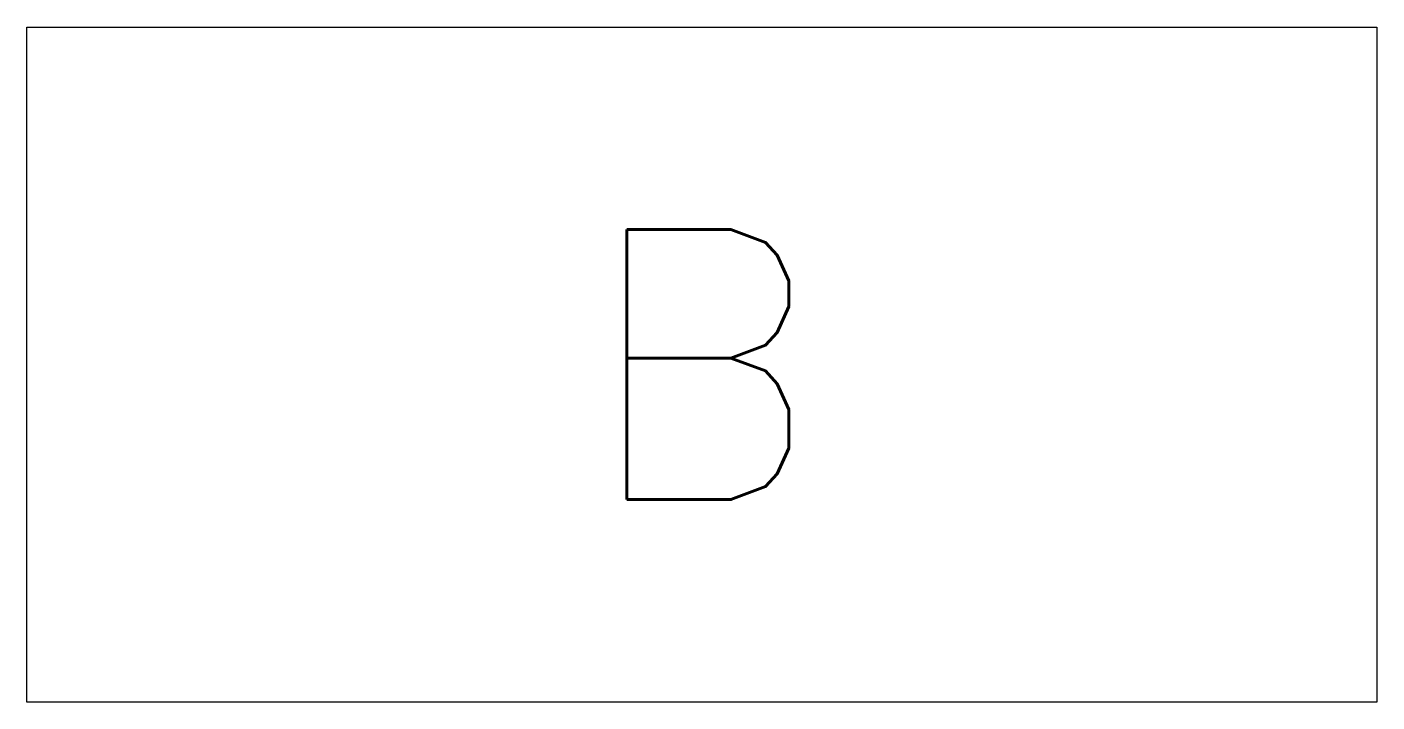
# Model space of a CAD drawing. Extents: x 69.2 to 79.2, y 230.4 to 235.4.
import ezdxf
from ezdxf.enums import TextEntityAlignment as Align

# ---------------------------------------------------------------- set-up
doc = ezdxf.new("R2010")
doc.units = 0
doc.header["$MEASUREMENT"] = 0
doc.layers.get('0').update_dxf_attribs({"linetype": 'CONTINUOUS'})
doc.styles.add('ROMANS', font='romans')

msp = doc.modelspace()

# ---------------------------------------------------------------- linework, layer by layer
at = {"color": 40}
msp.add_lwpolyline([(69.233, 235.446), (79.233, 235.446), (79.233, 230.446), (69.233, 230.446)], close=True, dxfattribs=at)

# ---------------------------------------------------------------- texts
at = {"color": 7, "lineweight": -3, "style": 'ROMANS'}
msp.add_attdef('B', text='', height=2, dxfattribs=at).set_placement((74.233, 232.946), align=Align.MIDDLE_CENTER)

doc.saveas('drawing.dxf')
